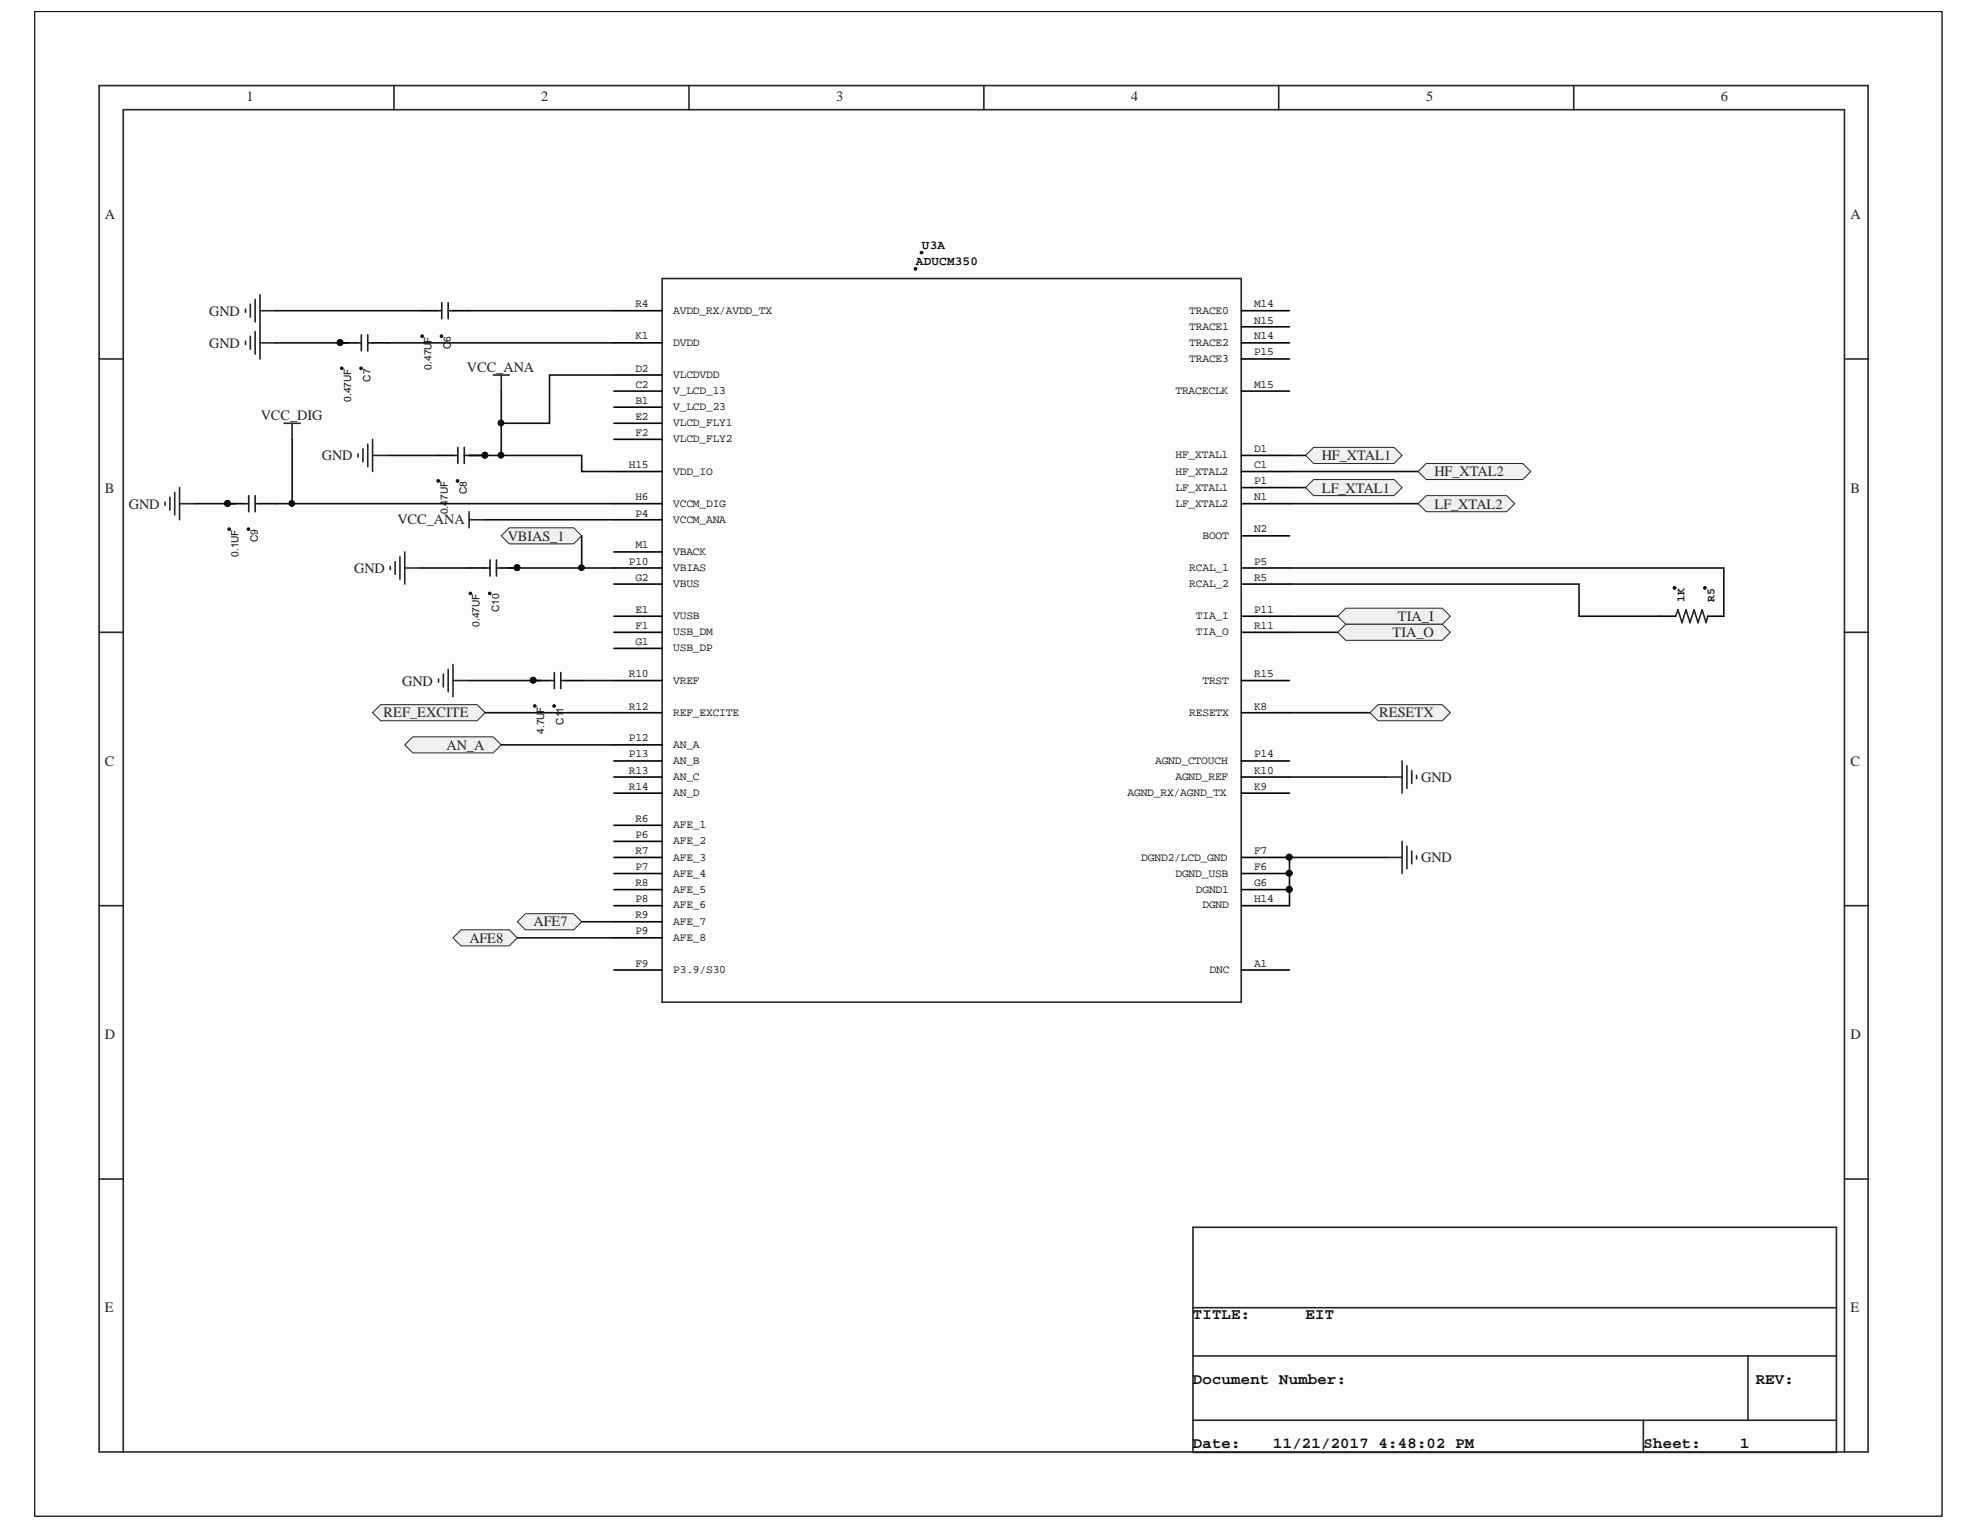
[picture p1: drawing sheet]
<svg xmlns="http://www.w3.org/2000/svg" width="279mm" height="216mm" viewBox="0 0 279 216" stroke-linecap="round" stroke-linejoin="round" font-family="sans-serif">
<defs><g id="words">
<g font-size="2.2" fill="#0e0e0e">
<text x="168.3" y="186.1">TITLE:</text>
<text x="184.2" y="186.1">EIT</text>
<text x="168.3" y="195.3">Document Number:</text>
<text x="247.8" y="195.3">REV:</text>
<text x="168.3" y="204.3">Date:</text>
<text x="179.7" y="204.3">11/21/2017</text>
<text x="194.5" y="204.3">4:48:02 PM</text>
<text x="231.9" y="204.3">Sheet:</text>
<text x="245.6" y="204.3">1</text>
</g>
<g font-size="2" fill="#262626">
<text x="34.8" y="14.2">1</text>
<text x="76.4" y="14.2">2</text>
<text x="118" y="14.2">3</text>
<text x="159.6" y="14.2">4</text>
<text x="201.2" y="14.2">5</text>
<text x="242.8" y="14.2">6</text>
<text x="14.8" y="31">A</text>
<text x="261.1" y="31">A</text>
<text x="29.5" y="44.6">GND</text>
<text x="29.5" y="49">GND</text>
<text x="65.9" y="52.5">VCC_ANA</text>
<text x="36.8" y="59.3">VCC_DIG</text>
<text x="45.4" y="64.9">GND</text>
<text x="186.5" y="64.9">HF_XTAL1</text>
<text x="14.8" y="69.5">B</text>
<text x="18.2" y="71.8">GND</text>
<text x="186.5" y="69.5">LF_XTAL1</text>
<text x="202.4" y="67.2">HF_XTAL2</text>
<text x="202.4" y="71.8">LF_XTAL2</text>
<text x="261.1" y="69.5">B</text>
<text x="56.1" y="74">VCC_ANA</text>
<text x="71.6" y="76.3">VBIAS_1</text>
<text x="50" y="80.8">GND</text>
<text x="196.5" y="89.9">TIA_O</text>
<text x="197.3" y="87.6">TIA_I</text>
<text x="54.1" y="101.2">REF_EXCITE</text>
<text x="56.8" y="96.7">GND</text>
<text x="194.6" y="101.2">RESETX</text>
<text x="63" y="105.8">AN_A</text>
<text x="14.8" y="108.1">C</text>
<text x="200.6" y="110.4">GND</text>
<text x="261.1" y="108.1">C</text>
<text x="200.6" y="121.7">GND</text>
<text x="75.3" y="130.7">AFE7</text>
<text x="66.2" y="133">AFE8</text>
<text x="14.8" y="146.6">D</text>
<text x="261.1" y="146.6">D</text>
<text x="14.8" y="185.2">E</text>
<text x="261.1" y="185.2">E</text>
</g>
<g font-size="1.8" fill="#0e0e0e">
<text x="130.1" y="35.2">U3A</text>
<text x="129.2" y="37.5">ADUCM350</text>
</g>
<g font-size="1.6">
<text x="89.7" y="43.4">R4</text>
<text x="89.7" y="47.9">K1</text>
<text x="95" y="44.3">AVDD_RX/AVDD_TX</text>
<text x="167.8" y="44.3">TRACE0</text>
<text x="167.8" y="46.5">TRACE1</text>
<text x="177" y="43.4">M14</text>
<text x="177" y="45.7">N15</text>
<text x="177" y="47.9">N14</text>
<text x="89.7" y="52.4">D2</text>
<text x="95" y="48.8">DVDD</text>
<text x="95" y="53.4">VLCDVDD</text>
<text x="167.8" y="48.8">TRACE2</text>
<text x="167.8" y="51.1">TRACE3</text>
<text x="177" y="50.1">P15</text>
<text x="89.7" y="54.7">C2</text>
<text x="89.7" y="57">B1</text>
<text x="89.7" y="59.3">E2</text>
<text x="95" y="55.6">V_LCD_13</text>
<text x="95" y="57.9">V_LCD_23</text>
<text x="165.9" y="55.6">TRACECLK</text>
<text x="177" y="54.7">M15</text>
<text x="89.7" y="61.5">F2</text>
<text x="95" y="60.1">VLCD_FLY1</text>
<text x="95" y="62.4">VLCD_FLY2</text>
<text x="165.9" y="64.7">HF_XTAL1</text>
<text x="177" y="63.8">D1</text>
<text x="88.7" y="66">H15</text>
<text x="89.7" y="70.6">H6</text>
<text x="95" y="67">VDD_IO</text>
<text x="95" y="71.5">VCCM_DIG</text>
<text x="165.9" y="67">HF_XTAL2</text>
<text x="165.9" y="69.3">LF_XTAL1</text>
<text x="165.9" y="71.5">LF_XTAL2</text>
<text x="177" y="66">C1</text>
<text x="177" y="68.3">P1</text>
<text x="177" y="70.6">N1</text>
<text x="89.7" y="72.9">P4</text>
<text x="89.7" y="77.4">M1</text>
<text x="95" y="73.7">VCCM_ANA</text>
<text x="169.7" y="76">BOOT</text>
<text x="177" y="75.1">N2</text>
<text x="88.7" y="79.7">P10</text>
<text x="89.7" y="81.9">G2</text>
<text x="95" y="78.3">VBACK</text>
<text x="95" y="80.6">VBIAS</text>
<text x="95" y="82.9">VBUS</text>
<text x="167.8" y="80.6">RCAL_1</text>
<text x="167.8" y="82.9">RCAL_2</text>
<text x="177" y="79.7">P5</text>
<text x="177" y="81.9">R5</text>
<text x="89.7" y="86.5">E1</text>
<text x="89.7" y="88.7">F1</text>
<text x="95" y="87.4">VUSB</text>
<text x="95" y="89.6">USB_DM</text>
<text x="168.7" y="87.4">TIA_I</text>
<text x="168.7" y="89.6">TIA_O</text>
<text x="177" y="86.5">P11</text>
<text x="177" y="88.7">R11</text>
<text x="88.7" y="95.6">R10</text>
<text x="89.7" y="91">G1</text>
<text x="95" y="91.9">USB_DP</text>
<text x="177" y="95.6">R15</text>
<text x="88.7" y="100.1">R12</text>
<text x="95" y="96.5">VREF</text>
<text x="95" y="101">REF_EXCITE</text>
<text x="167.8" y="101">RESETX</text>
<text x="169.7" y="96.5">TRST</text>
<text x="177" y="100.1">K8</text>
<text x="88.7" y="104.6">P12</text>
<text x="88.7" y="106.9">P13</text>
<text x="95" y="105.5">AN_A</text>
<text x="95" y="107.8">AN_B</text>
<text x="163" y="107.8">AGND_CTOUCH</text>
<text x="177" y="106.9">P14</text>
<text x="88.7" y="109.2">R13</text>
<text x="88.7" y="111.5">R14</text>
<text x="95" y="110.1">AN_C</text>
<text x="95" y="112.4">AN_D</text>
<text x="159.1" y="112.4">AGND_RX/AGND_TX</text>
<text x="165.9" y="110.1">AGND_REF</text>
<text x="177" y="109.2">K10</text>
<text x="177" y="111.5">K9</text>
<text x="89.7" y="115.9">R6</text>
<text x="89.7" y="118.2">P6</text>
<text x="95" y="116.9">AFE_1</text>
<text x="95" y="119.1">AFE_2</text>
<text x="89.7" y="120.5">R7</text>
<text x="89.7" y="122.8">P7</text>
<text x="89.7" y="125.1">R8</text>
<text x="95" y="121.4">AFE_3</text>
<text x="95" y="123.7">AFE_4</text>
<text x="95" y="126">AFE_5</text>
<text x="161.1" y="121.4">DGND2/LCD_GND</text>
<text x="165.9" y="123.7">DGND_USB</text>
<text x="168.7" y="126">DGND1</text>
<text x="177" y="120.5">F7</text>
<text x="177" y="122.8">F6</text>
<text x="177" y="125.1">G6</text>
<text x="89.7" y="127.4">P8</text>
<text x="89.7" y="129.6">R9</text>
<text x="89.7" y="131.8">P9</text>
<text x="95" y="128.2">AFE_6</text>
<text x="95" y="130.5">AFE_7</text>
<text x="169.7" y="128.2">DGND</text>
<text x="177" y="127.4">H14</text>
<text x="89.7" y="136.4">F9</text>
<text x="95" y="132.8">AFE_8</text>
<text x="95" y="137.3">P3.9/S30</text>
<text x="170.7" y="137.3">DNC</text>
<text x="177" y="136.4">A1</text>
</g>
<g font-size="1.6" fill="#0e0e0e">
<text x="237.7" y="84.9" transform="rotate(-90 237.7 84.9)">1K</text>
<text x="241.9" y="84.9" transform="rotate(-90 241.9 84.9)">R5</text>
</g>
<g font-size="1.4" fill="#0e0e0e">
<text x="52.3" y="53.9" transform="rotate(-90 52.3 53.9)">C7</text>
<text x="60.9" y="52.2" transform="rotate(-90 60.9 52.2)">0.47U</text>
<text x="60.9" y="48.4" transform="rotate(-90 60.9 48.4)">F</text>
<text x="63.6" y="49.3" transform="rotate(-90 63.6 49.3)">C</text>
<text x="63.6" y="48.3" transform="rotate(-90 63.6 48.3)">6</text>
<text x="49.6" y="56.7" transform="rotate(-90 49.6 56.7)">0.47UF</text>
<text x="65.9" y="69.7" transform="rotate(-90 65.9 69.7)">C8</text>
<text x="36.4" y="76.5" transform="rotate(-90 36.4 76.5)">C9</text>
<text x="63.2" y="72.6" transform="rotate(-90 63.2 72.6)">0.47UF</text>
<text x="33.7" y="78.6" transform="rotate(-90 33.7 78.6)">0.1UF</text>
<text x="67.7" y="88.5" transform="rotate(-90 67.7 88.5)">0.47UF</text>
<text x="70.5" y="86.4" transform="rotate(-90 70.5 86.4)">C10</text>
<text x="76.8" y="100.5" transform="rotate(-90 76.8 100.5)">F</text>
<text x="79.5" y="100.5" transform="rotate(-90 79.5 100.5)">1</text>
<text x="76.8" y="103.5" transform="rotate(-90 76.8 103.5)">4.7U</text>
<text x="79.5" y="102.2" transform="rotate(-90 79.5 102.2)">C1</text>
</g>
</g></defs>
<path d="M4.9 1.6h269.1v212.3h-269.1z" fill="#fcfcfc" stroke="#000" stroke-width=".14"/>
<g fill="none" stroke="#262626" stroke-width=".23">
<path d="M14 12.1h249.6v192.8h-249.6zM55.6 12.1v3.4M97.2 12.1v3.4M138.8 12.1v3.4M180.4 12.1v3.4M222.1 12.1v3.4M14 50.7h3.4M34.6 43.6v.5M34.6 48.2v.4M35.3 42.9v1.9M35.3 47.5v1.8M36 42.3v3.1"/>
<path d="M36 46.8v3.2M36.7 41.6v9.1M36.7 48.4h2.3M36.7 43.8h2.3M260.3 50.7h3.4M23.3 70.8v.5M24 70.2v1.8M24.7 69.5v3.2M25.3 68.8v4.5M25.3 71.1h2.3M50.5 64v.5M51.2 63.4v1.8"/>
<path d="M51.9 62.7v3.2M52.6 62v4.5M52.6 64.3h2.2M55.1 79.9v.5M55.8 79.2v1.9M56.4 78.6v3.1M57.1 77.9v4.5M14 89.2h3.4M57.1 80.2h2.3M61.9 95.8v.5M62.6 95.1v1.8M63.2 94.4v3.2"/>
<path d="M63.9 93.8v4.5M63.9 96h2.3M260.3 89.2h3.4M195.6 109.6h2.3M197.9 107.4v4.5M197.9 118.7v4.6M198.5 108.1v3.1M198.5 119.4v3.2M199.2 108.7v1.9M199.9 109.4v.5M14 127.8h3.4M195.6 121h2.3"/>
<path d="M199.2 120.1v1.8M199.9 120.8v.4M260.3 127.8h3.4M14 166.4h3.4M168.3 173.2h90.8v31.8h-90.8zM260.3 166.4h3.4M168.3 191.3h90.8M168.3 184.5h90.8M246.7 191.3v9.1M17.4 205v-189.5h242.9v189.5M168.3 200.4h90.8M231.9 200.4v4.6"/>
</g>
<g fill="#f0f0f0" stroke="#262626" stroke-width=".14">
<path d="M73 130.1l1.1-1.2h6.8l1.2 1.2-1.2 1.1h-6.8z" fill-rule="evenodd"/>
<path d="M63.9 132.3l1.2-1.1h6.8l1.1 1.1-1.1 1.2h-6.8z" fill-rule="evenodd"/>
<path d="M193.3 100.6l1.1-1.2h9.1l1.2 1.2-1.2 1.1h-9.1z" fill-rule="evenodd"/>
<path d="M184.2 64.3l1.2-1.2h11.3l1.2 1.2-1.2 1.1h-11.3z" fill-rule="evenodd"/>
<path d="M200.1 66.5l1.2-1.1h13.6l1.1 1.1-1.1 1.2h-13.6z" fill-rule="evenodd"/>
<path d="M184.2 68.8l1.2-1.1h11.3l1.2 1.1-1.2 1.1h-11.3z" fill-rule="evenodd"/>
<path d="M200.1 71.1l1.2-1.2h11.3l1.1 1.2-1.1 1.1h-11.3z" fill-rule="evenodd"/>
</g>
<g fill="none" stroke="#0e0e0e" stroke-width=".23">
<path d="M39 43.8h20.4M39 48.4h10.2M54.8 48.4h31.8M66.2 43.8h20.4M27.6 71.1h5.7M54.8 64.3h6.9M66.2 64.3h15.9v2.2h4.5M68.5 73.3h18.1M182 64.3h2.2M182 66.5h18.1M182 68.8h2.2M182 71.1h18.1"/>
<path d="M59.4 80.2h6.8M66.2 96h10.2M71.9 80.2h14.7M82.1 96h4.5M182 82.4h40.8v4.6h11.4M182 109.6h13.6M182 100.6h11.3M73 132.3h13.6M82.1 130.1h4.5M195.6 121h-13.6v6.8"/>
</g>
<path d="M93.4 39.3h81.8v102.1h-81.8zM40.1 59.7h2.3M41.2 59.7v2.3M69.6 52.9h2.3M70.7 52.9v2.3M66.2 72.2v2.3M66.2 73.3h2.3" fill="none" stroke="#262626" stroke-width=".23"/>
<g fill="#0e0e0e" stroke="#0e0e0e" stroke-width=".14">
<circle cx="181.9" cy="120.9" r=".41"/>
<circle cx="181.9" cy="123.2" r=".41"/>
<circle cx="181.9" cy="125.5" r=".41"/>
<circle cx="130" cy="35.6" r=".19"/>
<circle cx="129.2" cy="37.9" r=".19"/>
<circle cx="48" cy="48.3" r=".41"/>
<circle cx="50.9" cy="52" r=".18"/>
<circle cx="48.2" cy="52" r=".18"/>
<circle cx="68.4" cy="64.2" r=".41"/>
<circle cx="64.6" cy="67.9" r=".19"/>
<circle cx="61.8" cy="67.9" r=".19"/>
<circle cx="73" cy="80.1" r=".41"/>
<circle cx="69.1" cy="83.7" r=".18"/>
<circle cx="66.4" cy="83.7" r=".18"/>
<circle cx="32.1" cy="71" r=".41"/>
<circle cx="35" cy="74.7" r=".19"/>
<circle cx="32.3" cy="74.7" r=".19"/>
</g>
<g fill="none" stroke="#000" stroke-width=".23">
<path d="M48 48.4h2.3M52.6 48.4h2.2M86.6 43.8h6.8M86.6 48.4h6.8M86.6 52.9h6.8M86.6 55.2h6.8M86.6 57.5h6.8M86.6 59.7h6.8M175.2 43.8h6.8M175.2 48.4h6.8M175.2 55.2h6.8M175.2 46.1h6.8"/>
<path d="M175.2 50.7h6.8M32.1 71.1h2.3M36.7 71.1h2.3M61.7 64.3h2.2M66.2 64.3h2.3M86.6 62h6.8M86.6 66.5h6.8M86.6 71.1h6.8M86.6 73.3h6.8M86.6 77.9h6.8M175.2 66.5h6.8M175.2 71.1h6.8"/>
<path d="M175.2 64.3h6.8M175.2 68.8h6.8M175.2 75.6h6.8M66.2 80.2h2.3M70.7 80.2h2.3M86.6 80.2h6.8M86.6 82.4h6.8M86.6 87h6.8M86.6 89.2h6.8M86.6 91.5h6.8M86.6 96h6.8M175.2 80.2h6.8"/>
<path d="M175.2 82.4h6.8M175.2 87h6.8M175.2 89.2h6.8M175.2 96h6.8M86.6 100.6h6.8M86.6 105.1h6.8M86.6 107.4h6.8M86.6 109.6h6.8M86.6 111.9h6.8M86.6 116.5h6.8M86.6 118.7h6.8M175.2 100.6h6.8"/>
<path d="M175.2 107.4h6.8M175.2 109.6h6.8M175.2 111.9h6.8M86.6 121h6.8M86.6 123.3h6.8M86.6 125.5h6.8M86.6 127.8h6.8M86.6 130.1h6.8M86.6 132.3h6.8M86.6 136.9h6.8M175.2 121h6.8M175.2 123.3h6.8"/>
<path d="M175.2 125.5h6.8M175.2 127.8h6.8M175.2 136.9h6.8"/>
</g>
<g fill="none" stroke="#1c1c1c" stroke-width=".23">
<path d="M50.3 48.4h.7M51 47.2v2.3M51.9 47.2v2.3M51.9 48.4h.7M34.4 71.1h.7M35.1 69.9v2.3M36 69.9v2.3M36 71.1h.7M63.9 64.3h.7M64.6 63.1v2.3M65.5 63.1v2.3M65.5 64.3h.7"/>
<path d="M69.1 79v2.3M70.1 79v2.3M68.5 80.2h.6M70.1 80.2h.6"/>
</g>
<g fill="#f0f0f0" stroke="#262626" stroke-width=".14">
<path d="M188.8 87l1.1-1.2h13.6l1.2 1.2-1.2 1.1h-13.6z" fill-rule="evenodd"/>
<path d="M188.8 89.2l1.1-1.1h13.6l1.2 1.1-1.2 1.2h-13.6z" fill-rule="evenodd"/>
</g>
<path d="M182 80.2h61.2v6.8M182 87h6.8M182 89.2h6.8" fill="none" stroke="#0e0e0e" stroke-width=".23"/>
<path d="M70.7 75.6l1.2-1.1h9l1.2 1.1-1.2 1.1h-9z" fill-rule="evenodd" fill="#f0f0f0" stroke="#262626" stroke-width=".14"/>
<path d="M70.7 55.2v9.1M86.6 52.9h-9.1v6.8h-6.8M82.1 75.6v4.6" fill="none" stroke="#0e0e0e" stroke-width=".23"/>
<g fill="#0e0e0e" stroke="#0e0e0e" stroke-width=".14">
<circle cx="82.1" cy="80.1" r=".41"/>
<circle cx="240.6" cy="83" r=".19"/>
<circle cx="236.3" cy="83" r=".19"/>
<circle cx="62.3" cy="47.4" r=".19"/>
<circle cx="59.6" cy="47.4" r=".19"/>
<circle cx="75.2" cy="96" r=".41"/>
<circle cx="78.2" cy="99.6" r=".18"/>
<circle cx="75.5" cy="99.6" r=".18"/>
<circle cx="70.7" cy="64.2" r=".41"/>
<circle cx="70.7" cy="59.7" r=".41"/>
</g>
<path d="M236.4 87l.4-.9 .5 1.8 .6-1.8 .6 1.8 .5-1.8 .6 1.8 .6-1.8 .6 1.8 .2-.9" fill="none" stroke="#262626" stroke-width=".23"/>
<path d="M59.4 43.8h2.3M63.9 43.8h2.3M75.3 96h2.2M79.8 96h2.3M234.2 87h2.2M241 87h2.2" fill="none" stroke="#000" stroke-width=".23"/>
<path d="M61.7 43.8h.6M62.3 42.7v2.3M63.2 42.7v2.3M63.2 43.8h.7M77.5 96h.7M78.2 94.9v2.3M79.1 94.9v2.3M79.1 96h.7" fill="none" stroke="#1c1c1c" stroke-width=".23"/>
<g fill="#f0f0f0" stroke="#262626" stroke-width=".14">
<path d="M52.6 100.6l1.1-1.2h13.6l1.2 1.2-1.2 1.1h-13.6z" fill-rule="evenodd"/>
<path d="M57.1 105.1l1.1-1.1h11.4l1.1 1.1-1.1 1.1h-11.4z" fill-rule="evenodd"/>
</g>
<path d="M39 71.1h47.6M41.2 62v9.1M68.5 100.6h18.1M70.7 105.1h15.9" fill="none" stroke="#0e0e0e" stroke-width=".23"/>
<circle cx="41.2" cy="71" r=".41" fill="#0e0e0e" stroke="#0e0e0e" stroke-width=".14"/>
<use href="#words"/>
</svg>
